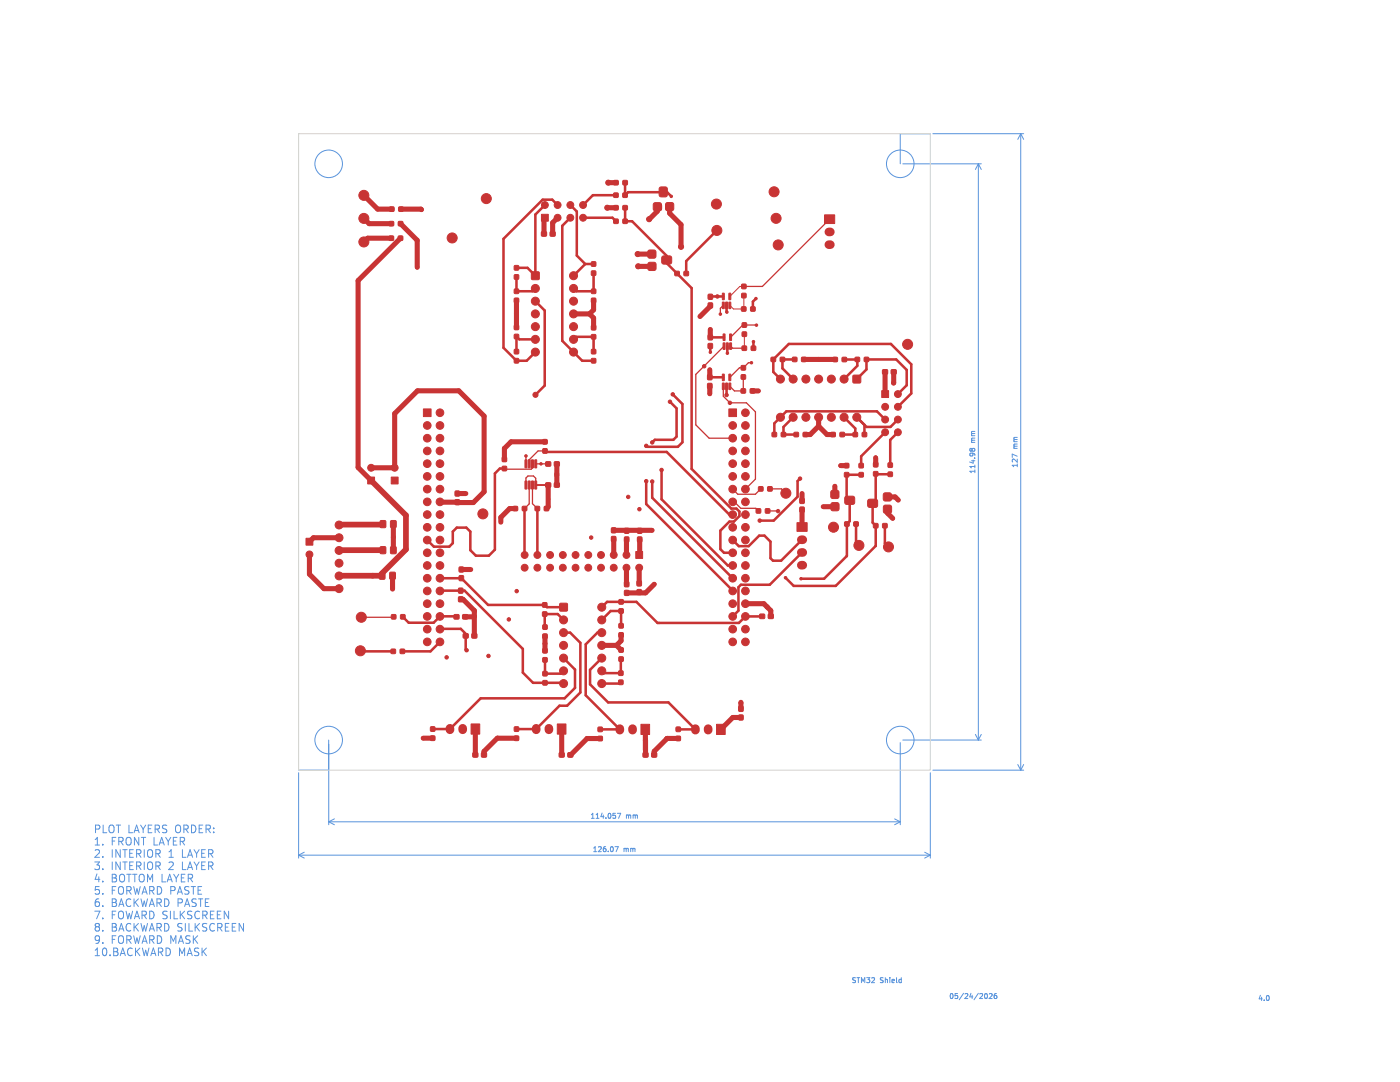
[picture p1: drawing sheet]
<svg xmlns="http://www.w3.org/2000/svg" width="279mm" height="216mm" viewBox="0 0 279 216" stroke-linecap="round" stroke-linejoin="round" font-family="sans-serif">
<defs><g id="words">
<g font-size="2.1" fill="#5994dc">
<text x="18.6" y="166.4">PLOT LAYERS ORDER:</text>
<text x="18.6" y="168.8">1.</text>
<text x="18.6" y="171.3">2.</text>
<text x="18.6" y="173.7">3.</text>
<text x="22.1" y="168.8">FRONT LAYER</text>
<text x="22.1" y="171.3">INTERIOR 1</text>
<text x="22.1" y="173.7">INTERIOR 2</text>
<text x="36.4" y="171.3">LAYER</text>
<text x="36.4" y="173.7">LAYER</text>
<text x="18.6" y="176.2">4.</text>
<text x="18.6" y="178.6">5.</text>
<text x="22.1" y="176.2">BOTTOM LAYER</text>
<text x="22.1" y="178.6">FORWARD PASTE</text>
<text x="18.6" y="181.1">6.</text>
<text x="18.6" y="183.5">7.</text>
<text x="18.6" y="186">8.</text>
<text x="22.1" y="181.1">BACKWARD PASTE</text>
<text x="22.1" y="183.5">FOWARD SILKSCREEN</text>
<text x="22.1" y="186">BACKWARD SILKSCREEN</text>
<text x="18.6" y="188.4">9.</text>
<text x="18.6" y="190.9">10.BACKWARD</text>
<text x="22.1" y="188.4">FORWARD MASK</text>
<text x="35.5" y="190.9">MASK</text>
</g>
<g font-size="1.4" fill="#5994dc">
<text x="194.8" y="88.4" transform="rotate(-90 194.8 88.4)">mm</text>
<text x="203.3" y="89.6" transform="rotate(-90 203.3 89.6)">mm</text>
<text x="194.8" y="94.6" transform="rotate(-90 194.8 94.6)">114.98</text>
<text x="203.3" y="93.4" transform="rotate(-90 203.3 93.4)">127</text>
<text x="117.7" y="163.6">114.057</text>
<text x="124.9" y="163.6">mm</text>
<text x="118.2" y="170.2">126.07</text>
<text x="124.4" y="170.2">mm</text>
<text x="169.9" y="196.2">STM32</text>
<text x="175.6" y="196.2">Shield</text>
<text x="189.3" y="199.4">05/24/2026</text>
<text x="251" y="199.8">4.0</text>
</g>
</g></defs>
<g fill="#c83434" stroke="#c83434" stroke-width=".2">
<path d="M108.9 96.4h1v.8h-1z"/>
<path d="M110.7 96.4h.9v.8h-.9z"/>
<path d="M130.1 150.2h.9v.8h-.9z"/>
<path d="M128.4 150.2h.9v.8h-.9z"/>
<path d="M123.5 121.5h.9v.8h-.9z"/>
<path d="M123.5 119.7h.9v.8h-.9z"/>
<path d="M149.8 61.2h.9v.9h-.9z"/>
<path d="M148 61.2h.8v.9h-.8z"/>
<path d="M144.3 68.4l.4 .1-.1 1.2h-.3z"/>
<path d="M145 68.4l.3 .1v1.2h-.3z"/>
<path d="M145.6 68.4l.4 .1-.1 1.2h-.3z"/>
<path d="M145.6 66.7h.4l-.1 1.2h-.3z"/>
<path d="M144.3 66.7h.4l-.1 1.2h-.3z"/>
<path d="M122.1 105.3h.8v1h-.8z"/>
<path d="M122.1 107.1h.8v.9h-.8z"/>
<path d="M118.1 66.8h.8v.8h-.8z"/>
<path d="M118.1 65h.8v.8h-.8z"/>
<path d="M149.7 77.6h.9v.8h-.9z"/>
<path d="M147.9 77.6h.9v.8h-.9z"/>
<path d="M159.7 101.2h.8v.9h-.8z"/>
<path d="M159.7 99.5h.8v.9h-.8z"/>
<path d="M147.9 73h.9v.8h-.9z"/>
<path d="M147.9 74.8h.9v.8h-.9z"/>
<path d="M85.9 146.9h.9v.8h-.9z"/>
<path d="M85.9 145.1h.9v.8h-.9z"/>
<path d="M176.5 100.9l1-.1 .4 .2v1l-.1 .4h-1.1l-.3-.1-.1-1.1z"/>
<path d="M176.4 98.5l.3-.2 1.1 .1 .1 .3-.1 1.1-.3 .2-1.1-.1-.1-.3z"/>
<path d="M173.3 99.7h1.7l.2 .3-.1 1.1-.4 .2-1.4-.1-.1-.4v-.8z"/>
<path d="M151.6 122.6h1v.8h-1z"/>
<path d="M153.4 122.6h.9v.8h-.9z"/>
<path d="M153.2 97.1h.9v.9h-.9z"/>
<path d="M151.4 97.1h.8v.9h-.8z"/>
<path d="M108.1 42.8h1.3v1.3h-1.3z"/>
<path d="M113.4 150.2h.9v.8h-.9z"/>
<path d="M111.6 150.2h1v.8h-1z"/>
<path d="M102.7 66.7h.8v.9h-.8z"/>
<path d="M102.7 64.9h.8v.8h-.8z"/>
<path d="M78.1 129.6h.8v.8h-.8z"/>
<path d="M79.9 129.6h.8v.8h-.8z"/>
<path d="M130.5 40.5l1.1-.1 .3 .2 .1 1.1-.2 .3-1 .1-.4-.2v-1.1z"/>
<path d="M132.9 40.6l.3-.2 1.1 .1 .2 .3-.1 1.1-.3 .2-1.1-.1-.2-.4z"/>
<path d="M131.7 37.4l1.1-.1 .3 .2 .1 1.4-.2 .3-1 .1-.4-.2-.1-1.4z"/>
<path d="M102.7 146.9h.8v.8h-.8z"/>
<path d="M102.7 145.1h.8v.8h-.8z"/>
<path d="M75.9 109.1h1v1.3h-1z"/>
<path d="M78 109.1h1v1.3h-1z"/>
<path d="M102.7 57.7h.8v.8h-.8z"/>
<path d="M102.7 59.5h.8v.9h-.8z"/>
<path d="M124.3 36h.9v.9h-.9z"/>
<path d="M122.5 36h.8v.9h-.8z"/>
<path d="M159 104.3h2.1v1.7h-2.1z"/>
<path d="M108.6 101.1h.9v.8h-.9z"/>
<path d="M106.8 101.1h.9v.8h-.9z"/>
<path d="M77.7 47.1h.8v.8h-.8z"/>
<path d="M79.5 47.1h.8v.8h-.8z"/>
<path d="M174.4 94.1h.8v.9h-.8z"/>
<path d="M174.4 92.3h.8v.8h-.8z"/>
<path d="M127.9 144.5h1.7v2.1h-1.7z"/>
<path d="M108.4 124.7h.8v.8h-.8z"/>
<path d="M108.4 126.5h.8v.9h-.8z"/>
<path d="M167.7 86.3h.8v.8h-.8z"/>
<path d="M165.8 86.3h.9v.8h-.9z"/>
<path d="M141.3 68.6h.9v.9h-.9z"/>
<path d="M141.3 66.8h.9v1h-.9z"/>
<path d="M118.1 54.1h.8v.8h-.8z"/>
<path d="M118.1 52.3h.8v.8h-.8z"/>
<path d="M77.8 41.3h.8v.8h-.8z"/>
<path d="M79.6 41.3h.8v.8h-.8z"/>
<path d="M168.6 94.3h.8v.9h-.8z"/>
<path d="M168.6 92.5h.8v.8h-.8z"/>
<path d="M111.2 144.5h1.7v2h-1.7z"/>
<path d="M164.5 42.9h2.1v1.7h-2.1z"/>
<path d="M127.2 117.7h.8v.9h-.8z"/>
<path d="M127.2 115.9h.8v1h-.8z"/>
<path d="M111.7 120.4h1.5v1.5h-1.5z"/>
<path d="M176 78h1.3v1.3h-1.3z"/>
<path d="M158.2 71.3h.8v.8h-.8z"/>
<path d="M160 71.3h.8v.8h-.8z"/>
<path d="M92.5 126.5h.9v.8h-.9z"/>
<path d="M94.2 126.5h.9v.8h-.9z"/>
<path d="M171.5 94.3h.8v.9h-.8z"/>
<path d="M171.5 92.5h.8v.8h-.8z"/>
<path d="M170.7 71.3h.8v.8h-.8z"/>
<path d="M172.5 71.3h.8v.8h-.8z"/>
<path d="M165.9 98l.3-.2 1.1 .1 .1 .3v1.1l-.4 .2-1-.1-.2-.3z"/>
<path d="M165.9 100.5l.3-.2 1.1 .1 .2 .3-.1 1.1-.4 .1h-1l-.2-.4z"/>
<path d="M168.7 99.2l.3-.2 1.4 .1 .2 .3-.1 1.1-.3 .2-1.5-.1-.1-.4z"/>
<path d="M135 146.9h.8v.9h-.8z"/>
<path d="M135 145.1h.8v.8h-.8z"/>
<path d="M91.5 119.1h.9v1h-.9z"/>
<path d="M91.5 117.4h.9v.9h-.9z"/>
<path d="M127.3 105.4h.8v1h-.8z"/>
<path d="M127.3 107.2h.8v.9h-.8z"/>
<path d="M148.1 64.4h.9v.9h-.9z"/>
<path d="M148.1 66.3h.9v.8h-.9z"/>
<path d="M152.8 101.5h.8v.9h-.8z"/>
<path d="M150.9 101.5h.9v.9h-.9z"/>
<path d="M106.1 54.3h1.5v1.4h-1.5z"/>
<path d="M108.1 46.3h.9v.8h-.9z"/>
<path d="M109.8 46.3h1v.8h-1z"/>
<path d="M118.1 57.7h.8v.8h-.8z"/>
<path d="M118.1 59.5h.8v.9h-.8z"/>
<path d="M155.9 86.3h.9v.8h-.9z"/>
<path d="M154.1 86.3h.9v.8h-.9z"/>
<path d="M141.2 76.5h.9v1h-.9z"/>
<path d="M141.2 74.8h.9v.9h-.9z"/>
<path d="M147.5 141h.8v.9h-.8z"/>
<path d="M147.5 142.7h.8v.9h-.8z"/>
<path d="M73.4 95.2h1.4v1.4h-1.4z"/>
<path d="M144.2 76.4l.3 .1v1.2h-.3z"/>
<path d="M144.8 76.4l.4 .1-.1 1.2h-.3z"/>
<path d="M145.5 76.4l.3 .1v1.2h-.3z"/>
<path d="M145.5 74.7h.3v1.3l-.3-.1z"/>
<path d="M144.2 74.7h.3v1.3l-.3-.1z"/>
<path d="M91.7 113.2h.8v.9h-.8z"/>
<path d="M91.7 114.9h.8v.9h-.8z"/>
<path d="M148 56.7h.9v.9h-.9z"/>
<path d="M148 58.6h.9v.8h-.9z"/>
<path d="M100.3 91.2h.8v.9h-.8z"/>
<path d="M100.3 93.1h.8v.8h-.8z"/>
<path d="M118.1 69.7h.8v.9h-.8z"/>
<path d="M118.1 71.6h.8v.8h-.8z"/>
<path d="M168.1 71.3h.8v.8h-.8z"/>
<path d="M166.3 71.3h.8v.8h-.8z"/>
<path d="M90.6 122.7h1v.8h-1z"/>
<path d="M92.4 122.7h.9v.8h-.9z"/>
<path d="M129.3 50.1l.4-.2 1 .1 .2 .3-.1 1.1-.3 .1h-1.1l-.1-.4z"/>
<path d="M129.5 52.4l1-.1 .4 .2v1.1l-.1 .3-1.1 .1-.3-.2-.1-1.1z"/>
<path d="M132.1 51.2l.4-.1h1.4l.2 .4-.1 1-.4 .2-1.4-.1-.1-.3z"/>
<path d="M78.1 95.2h1.3v1.4h-1.3z"/>
<path d="M102.7 69.7h.8v.9h-.8z"/>
<path d="M102.7 71.6h.8v.8h-.8z"/>
<path d="M122.5 38.5h.8v.9h-.8z"/>
<path d="M124.3 38.5h.9v.9h-.9z"/>
<path d="M119.4 146.9h.8v.9h-.8z"/>
<path d="M119.4 145.1h.8v.9h-.8z"/>
<path d="M124.7 105.4h.8v1h-.8z"/>
<path d="M124.7 107.2h.8v.9h-.8z"/>
<path d="M75.8 114.2h1v1.3h-1z"/>
<path d="M77.8 114.2h1.1v1.3h-1.1z"/>
<path d="M176.2 104.5h.8v.8h-.8z"/>
<path d="M174.4 104.5h.8v.8h-.8z"/>
<path d="M158.5 86.3h.8v.8h-.8z"/>
<path d="M160.3 86.3h.8v.8h-.8z"/>
<path d="M90.9 99.7h.8v1h-.8z"/>
<path d="M90.9 98h.8v.9h-.8z"/>
<path d="M123.5 124.5h.9v.8h-.9z"/>
<path d="M123.5 126.3h.9v.8h-.9z"/>
<path d="M170.3 74.9h1.4v1.5h-1.4z"/>
<path d="M123.5 131.1h.9v.8h-.9z"/>
<path d="M123.5 129.3h.9v.8h-.9z"/>
<path d="M124.7 117.8h.8v1h-.8z"/>
<path d="M124.7 116.1h.8v.9h-.8z"/>
<path d="M122.5 43.7h.8v.9h-.8z"/>
<path d="M124.3 43.7h.9v.9h-.9z"/>
<path d="M143 144.5h1.7v2.1h-1.7z"/>
<path d="M102.7 54.9h.8v.8h-.8z"/>
<path d="M102.7 53h.8v.9h-.8z"/>
<path d="M176.2 73.8h.9v.8h-.9z"/>
<path d="M177.9 73.8h.9v.8h-.9z"/>
<path d="M108.9 92.2h1v.8h-1z"/>
<path d="M110.7 92.2h.9v.8h-.9z"/>
<path d="M108.4 134h.8v.8h-.8z"/>
<path d="M108.4 135.8h.8v.9h-.8z"/>
<path d="M108.4 131.3h.8v.8h-.8z"/>
<path d="M108.4 129.4h.8v.9h-.8z"/>
<path d="M61.1 107.4h1.3v1.4h-1.3z"/>
<path d="M155.7 71.3h.9v.8h-.9z"/>
<path d="M153.9 71.3h.8v.8h-.8z"/>
<path d="M96.1 150.2h1v.8h-1z"/>
<path d="M94.4 150.2h.9v.8h-.9z"/>
<path d="M149.9 69.1h.9v.8h-.9z"/>
<path d="M148.1 69.1h.9v.8h-.9z"/>
<path d="M106.7 91.8h.4l-.1 1.6-.3-.1z"/>
<path d="M106.1 91.8h.4l-.1 1.6-.3-.1z"/>
<path d="M105.4 91.8h.4l-.1 1.6-.3-.1z"/>
<path d="M104.8 91.8h.4l-.1 1.6-.3-.1z"/>
<path d="M104.8 96l.4 .1-.1 1.5-.3-.1z"/>
<path d="M105.4 96l.4 .1-.1 1.5-.3-.1z"/>
<path d="M106.1 96l.4 .1-.1 1.5-.3-.1z"/>
<path d="M106.7 96l.4 .1-.1 1.5-.3-.1z"/>
<path d="M84.5 81.6h1.5v1.5h-1.5z"/>
<path d="M145.5 81.6h1.5v1.5h-1.5z"/>
<path d="M177.3 94.2h.8v.9h-.8z"/>
<path d="M177.3 92.4h.8v.8h-.8z"/>
<path d="M123.5 133.9h.8v.8h-.8z"/>
<path d="M123.5 135.7h.8v.9h-.8z"/>
<path d="M141.4 60.5h.8v.9h-.8z"/>
<path d="M141.4 58.7h.8v1h-.8z"/>
<path d="M170.3 86.3h.8v.8h-.8z"/>
<path d="M172.1 86.3h.8v.8h-.8z"/>
<path d="M108.4 87.7h.8v.9h-.8z"/>
<path d="M108.4 89.6h.8v.8h-.8z"/>
<path d="M75.9 103.9h1v1.3h-1z"/>
<path d="M78 103.9h1v1.3h-1z"/>
<path d="M77.7 44.2h.8v.8h-.8z"/>
<path d="M79.5 44.2h.9v.8h-.9z"/>
<path d="M94 144.5h1.7v2h-1.7z"/>
<path d="M108.3 122.1h.8v.8h-.8z"/>
<path d="M108.3 120.3h.8v.8h-.8z"/>
<path d="M78.1 122.7h.9v.8h-.9z"/>
<path d="M80 122.7h.8v.8h-.8z"/>
<path d="M136.5 54.2h.9v.8h-.9z"/>
<path d="M134.7 54.2h.8v.8h-.8z"/>
<path d="M124.3 41h.9v.9h-.9z"/>
<path d="M122.5 41h.8v.9h-.8z"/>
<path d="M144.2 60.3h.3v1.3l-.3-.1z"/>
<path d="M144.8 60.3h.4l-.1 1.3-.3-.1z"/>
<path d="M145.5 60.3h.3v1.3l-.3-.1z"/>
<path d="M145.5 58.5l.3 .1v1.2h-.3z"/>
<path d="M144.2 58.5l.3 .1v1.2h-.3z"/>
<path d="M170.4 104.2h.9v.8h-.9z"/>
<path d="M168.6 104.2h.8v.8h-.8z"/>
<path d="M102.4 101.1h.9v.8h-.9z"/>
<path d="M104.3 101.1h.8v.8h-.8z"/>
<path d="M126.9 110.1h1.3v1.3h-1.3z"/>
<circle cx="97.1" cy="39.6" r="1"/>
<circle cx="72.1" cy="123.2" r="1"/>
<circle cx="143.1" cy="46" r="1"/>
<circle cx="72.6" cy="43.6" r="1"/>
<circle cx="72.6" cy="48.3" r="1"/>
<circle cx="154.9" cy="43.6" r="1"/>
<circle cx="111.3" cy="43.4" r=".68"/>
<circle cx="113.8" cy="43.4" r=".68"/>
<circle cx="116.4" cy="43.4" r=".68"/>
<circle cx="108.7" cy="40.9" r=".68"/>
<circle cx="111.3" cy="40.9" r=".68"/>
<circle cx="113.8" cy="40.9" r=".68"/>
<circle cx="116.4" cy="40.9" r=".68"/>
<circle cx="181.1" cy="68.7" r="1"/>
<circle cx="155.3" cy="48.9" r="1"/>
<circle cx="112.5" cy="123.7" r=".8"/>
<circle cx="112.5" cy="126.2" r=".8"/>
<circle cx="112.5" cy="128.8" r=".8"/>
<circle cx="112.5" cy="131.3" r=".8"/>
<circle cx="112.5" cy="133.9" r=".8"/>
<circle cx="112.5" cy="136.4" r=".8"/>
<circle cx="120.1" cy="136.4" r=".8"/>
<circle cx="120.1" cy="133.9" r=".8"/>
<circle cx="120.1" cy="131.3" r=".8"/>
<circle cx="120.1" cy="128.8" r=".8"/>
<circle cx="120.1" cy="126.2" r=".8"/>
<circle cx="120.1" cy="123.7" r=".8"/>
<circle cx="120.1" cy="121.2" r=".8"/>
<circle cx="176.7" cy="81.2" r=".68"/>
<circle cx="176.7" cy="83.7" r=".68"/>
<circle cx="176.7" cy="86.3" r=".68"/>
<circle cx="179.2" cy="78.6" r=".68"/>
<circle cx="179.2" cy="81.2" r=".68"/>
<circle cx="179.2" cy="83.7" r=".68"/>
<circle cx="179.2" cy="86.3" r=".68"/>
<circle cx="72.6" cy="39" r="1"/>
<circle cx="67.7" cy="104.8" r=".79"/>
<circle cx="67.7" cy="107.3" r=".79"/>
<circle cx="67.7" cy="109.8" r=".79"/>
<circle cx="67.7" cy="112.4" r=".79"/>
<circle cx="67.7" cy="114.9" r=".79"/>
<circle cx="67.7" cy="117.5" r=".79"/>
<circle cx="166.3" cy="105.2" r="1"/>
<circle cx="171.4" cy="108.8" r="1"/>
<circle cx="106.8" cy="57.6" r=".8"/>
<circle cx="106.8" cy="60.1" r=".8"/>
<circle cx="106.8" cy="62.6" r=".8"/>
<circle cx="106.8" cy="65.2" r=".8"/>
<circle cx="106.8" cy="67.7" r=".8"/>
<circle cx="106.8" cy="70.3" r=".8"/>
<circle cx="114.5" cy="70.3" r=".8"/>
<circle cx="114.5" cy="67.7" r=".8"/>
<circle cx="114.5" cy="65.2" r=".8"/>
<circle cx="114.5" cy="62.6" r=".8"/>
<circle cx="114.5" cy="60.1" r=".8"/>
<circle cx="114.5" cy="57.6" r=".8"/>
<circle cx="114.5" cy="55" r=".8"/>
<circle cx="74.1" cy="93.3" r=".68"/>
<circle cx="154.5" cy="38.3" r="1"/>
<circle cx="78.8" cy="93.3" r=".68"/>
<circle cx="168.5" cy="75.6" r=".8"/>
<circle cx="165.9" cy="75.6" r=".8"/>
<circle cx="163.4" cy="75.6" r=".8"/>
<circle cx="160.8" cy="75.6" r=".8"/>
<circle cx="158.3" cy="75.6" r=".8"/>
<circle cx="155.8" cy="75.6" r=".8"/>
<circle cx="155.8" cy="83.3" r=".8"/>
<circle cx="158.3" cy="83.3" r=".8"/>
<circle cx="160.8" cy="83.3" r=".8"/>
<circle cx="163.4" cy="83.3" r=".8"/>
<circle cx="165.9" cy="83.3" r=".8"/>
<circle cx="168.5" cy="83.3" r=".8"/>
<circle cx="171" cy="83.3" r=".8"/>
<circle cx="71.9" cy="129.9" r="1"/>
<circle cx="96.4" cy="102.5" r="1"/>
<circle cx="156.8" cy="98.4" r="1"/>
<circle cx="61.8" cy="110.6" r=".68"/>
<circle cx="90.2" cy="47.5" r="1"/>
<circle cx="87.8" cy="82.4" r=".77"/>
<circle cx="85.3" cy="84.9" r=".77"/>
<circle cx="87.8" cy="84.9" r=".77"/>
<circle cx="85.3" cy="87.4" r=".77"/>
<circle cx="87.8" cy="87.4" r=".77"/>
<circle cx="85.3" cy="90" r=".77"/>
<circle cx="87.8" cy="90" r=".77"/>
<circle cx="85.3" cy="92.5" r=".77"/>
<circle cx="87.8" cy="92.5" r=".77"/>
<circle cx="85.3" cy="95.1" r=".77"/>
<circle cx="87.8" cy="95.1" r=".77"/>
<circle cx="85.3" cy="97.6" r=".77"/>
<circle cx="87.8" cy="97.6" r=".77"/>
<circle cx="85.3" cy="100.1" r=".77"/>
<circle cx="87.8" cy="100.1" r=".77"/>
<circle cx="85.3" cy="102.7" r=".77"/>
<circle cx="87.8" cy="102.7" r=".77"/>
<circle cx="85.3" cy="105.2" r=".77"/>
<circle cx="87.8" cy="105.2" r=".77"/>
<circle cx="85.3" cy="107.8" r=".77"/>
<circle cx="87.8" cy="107.8" r=".77"/>
<circle cx="85.3" cy="110.3" r=".77"/>
<circle cx="87.8" cy="110.3" r=".77"/>
<circle cx="85.3" cy="112.8" r=".77"/>
<circle cx="87.8" cy="112.8" r=".77"/>
<circle cx="85.3" cy="115.4" r=".77"/>
<circle cx="87.8" cy="115.4" r=".77"/>
<circle cx="85.3" cy="117.9" r=".77"/>
<circle cx="87.8" cy="117.9" r=".77"/>
<circle cx="85.3" cy="120.5" r=".77"/>
<circle cx="87.8" cy="120.5" r=".77"/>
<circle cx="85.3" cy="123" r=".77"/>
<circle cx="87.8" cy="123" r=".77"/>
<circle cx="85.3" cy="125.5" r=".77"/>
<circle cx="87.8" cy="125.5" r=".77"/>
<circle cx="85.3" cy="128.1" r=".77"/>
<circle cx="87.8" cy="128.1" r=".77"/>
<circle cx="148.8" cy="82.4" r=".77"/>
<circle cx="146.2" cy="84.9" r=".77"/>
<circle cx="148.8" cy="84.9" r=".77"/>
<circle cx="146.2" cy="87.4" r=".77"/>
<circle cx="148.8" cy="87.4" r=".77"/>
<circle cx="146.2" cy="90" r=".77"/>
<circle cx="148.8" cy="90" r=".77"/>
<circle cx="146.2" cy="92.5" r=".77"/>
<circle cx="148.8" cy="92.5" r=".77"/>
<circle cx="146.2" cy="95.1" r=".77"/>
<circle cx="148.8" cy="95.1" r=".77"/>
<circle cx="146.2" cy="97.6" r=".77"/>
<circle cx="148.8" cy="97.6" r=".77"/>
<circle cx="146.2" cy="100.1" r=".77"/>
<circle cx="148.8" cy="100.1" r=".77"/>
<circle cx="146.2" cy="102.7" r=".77"/>
<circle cx="148.8" cy="102.7" r=".77"/>
<circle cx="146.2" cy="105.2" r=".77"/>
<circle cx="148.8" cy="105.2" r=".77"/>
<circle cx="146.2" cy="107.8" r=".77"/>
<circle cx="148.8" cy="107.8" r=".77"/>
<circle cx="146.2" cy="110.3" r=".77"/>
<circle cx="148.8" cy="110.3" r=".77"/>
<circle cx="146.2" cy="112.8" r=".77"/>
<circle cx="148.8" cy="112.8" r=".77"/>
<circle cx="146.2" cy="115.4" r=".77"/>
<circle cx="148.8" cy="115.4" r=".77"/>
<circle cx="146.2" cy="117.9" r=".77"/>
<circle cx="148.8" cy="117.9" r=".77"/>
<circle cx="146.2" cy="120.5" r=".77"/>
<circle cx="148.8" cy="120.5" r=".77"/>
<circle cx="146.2" cy="123" r=".77"/>
<circle cx="148.8" cy="123" r=".77"/>
<circle cx="146.2" cy="125.5" r=".77"/>
<circle cx="148.8" cy="125.5" r=".77"/>
<circle cx="146.2" cy="128.1" r=".77"/>
<circle cx="148.8" cy="128.1" r=".77"/>
<circle cx="177.3" cy="109.1" r="1"/>
<circle cx="143" cy="40.7" r="1"/>
<circle cx="127.6" cy="113.3" r=".68"/>
<circle cx="125" cy="110.7" r=".68"/>
<circle cx="125" cy="113.3" r=".68"/>
<circle cx="122.5" cy="110.7" r=".68"/>
<circle cx="122.5" cy="113.3" r=".68"/>
<circle cx="119.9" cy="110.7" r=".68"/>
<circle cx="119.9" cy="113.3" r=".68"/>
<circle cx="117.4" cy="110.7" r=".68"/>
<circle cx="117.4" cy="113.3" r=".68"/>
<circle cx="114.9" cy="110.7" r=".68"/>
<circle cx="114.9" cy="113.3" r=".68"/>
<circle cx="112.3" cy="110.7" r=".68"/>
<circle cx="112.3" cy="113.3" r=".68"/>
<circle cx="109.8" cy="110.7" r=".68"/>
<circle cx="109.8" cy="113.3" r=".68"/>
<circle cx="107.2" cy="110.7" r=".68"/>
<circle cx="107.2" cy="113.3" r=".68"/>
<circle cx="104.7" cy="110.7" r=".68"/>
<circle cx="104.7" cy="113.3" r=".68"/>
<circle cx="145.1" cy="62.3" r=".25"/>
<circle cx="150.9" cy="59.6" r=".25"/>
<circle cx="111.1" cy="94.6" r=".34"/>
<circle cx="151.3" cy="78" r=".34"/>
<circle cx="145" cy="78.8" r=".34"/>
<circle cx="129.5" cy="43.7" r=".51"/>
<circle cx="178.3" cy="76.4" r=".34"/>
<circle cx="93" cy="98.5" r=".25"/>
<circle cx="174.8" cy="91.3" r=".34"/>
<circle cx="139.7" cy="63.1" r=".34"/>
<circle cx="103.1" cy="62.5" r=".34"/>
<circle cx="141.8" cy="70.3" r=".25"/>
<circle cx="160.1" cy="98.5" r=".25"/>
<circle cx="121.4" cy="36.5" r=".51"/>
<circle cx="121.2" cy="41.5" r=".51"/>
<circle cx="166.6" cy="97" r=".34"/>
<circle cx="141.7" cy="78.6" r=".34"/>
<circle cx="167.7" cy="92.9" r=".34"/>
<circle cx="105" cy="91" r=".25"/>
<circle cx="78.5" cy="107.2" r=".34"/>
<circle cx="178.2" cy="103.4" r=".34"/>
<circle cx="145.2" cy="70.5" r=".25"/>
<circle cx="163.4" cy="71.7" r=".25"/>
<circle cx="150.4" cy="68.2" r=".25"/>
<circle cx="127.3" cy="50.7" r=".51"/>
<circle cx="101.5" cy="123.6" r=".34"/>
<circle cx="118" cy="107.3" r=".34"/>
<circle cx="97.5" cy="130.9" r=".34"/>
<circle cx="127.6" cy="101.6" r=".34"/>
<circle cx="141.8" cy="65.7" r=".34"/>
<circle cx="141.7" cy="73.8" r=".34"/>
<circle cx="109.4" cy="99.6" r=".34"/>
<circle cx="99.9" cy="104.2" r=".25"/>
<circle cx="84.1" cy="41.8" r=".34"/>
<circle cx="143.2" cy="59.2" r=".34"/>
<circle cx="179.3" cy="99.8" r=".34"/>
<circle cx="100.7" cy="89.5" r=".34"/>
<circle cx="135.9" cy="49.3" r=".51"/>
<circle cx="127.4" cy="53.1" r=".51"/>
<circle cx="164.3" cy="101.1" r=".29"/>
<circle cx="83.3" cy="53.3" r=".34"/>
<circle cx="108" cy="92.6" r=".25"/>
<circle cx="93.1" cy="129.7" r=".34"/>
<circle cx="134" cy="39.2" r=".25"/>
<circle cx="156.8" cy="115.3" r=".25"/>
<circle cx="151" cy="64.9" r=".25"/>
<circle cx="99.3" cy="147.3" r=".34"/>
<circle cx="84.5" cy="147.3" r=".34"/>
<circle cx="125.4" cy="99.2" r=".34"/>
<circle cx="94.7" cy="122" r=".34"/>
<circle cx="94" cy="113.7" r=".25"/>
<circle cx="103.1" cy="118" r=".34"/>
<circle cx="108.8" cy="128.4" r=".34"/>
<circle cx="130.6" cy="116.6" r=".34"/>
<circle cx="130.1" cy="105.8" r=".34"/>
<circle cx="89.1" cy="131.2" r=".34"/>
<circle cx="78.3" cy="117.5" r=".34"/>
<circle cx="117.1" cy="147.4" r=".34"/>
<circle cx="147.9" cy="140.3" r=".34"/>
<circle cx="133.1" cy="147.4" r=".34"/>
<circle cx="153.1" cy="121.1" r=".34"/>
<circle cx="150" cy="72.4" r=".25"/>
<circle cx="159.9" cy="115.5" r=".25"/>
<circle cx="155.3" cy="102" r=".34"/>
<circle cx="143.8" cy="62.7" r=".25"/>
<circle cx="140.5" cy="73.1" r=".34"/>
<circle cx="145.7" cy="80.4" r=".34"/>
<circle cx="132" cy="93.8" r=".34"/>
<circle cx="134.3" cy="78.7" r=".34"/>
<circle cx="129" cy="96" r=".34"/>
<circle cx="129" cy="89" r=".34"/>
<circle cx="106.9" cy="78.8" r=".51"/>
<circle cx="130.2" cy="88.3" r=".34"/>
<circle cx="130.2" cy="96.1" r=".34"/>
<circle cx="159.7" cy="95.5" r=".34"/>
<circle cx="151.6" cy="103.9" r=".34"/>
<circle cx="133.7" cy="80.2" r=".34"/>
</g>
<g fill="none" stroke="#c83434" stroke-width="1.7">
<path d="M165.4 46.3h.3M165.4 48.8h.3M159.9 107.7h.3M159.9 110.2h.3M159.9 112.8h.3M89.8 145.3v.3M92.3 145.3v.3M107 145.3v.3M109.5 145.3v.3M123.7 145.4v.3M126.2 145.4v.3M138.8 145.4v.3"/>
<path d="M141.3 145.4v.3"/>
</g>
<g fill="none" stroke="#c83434" stroke-width=".2">
<path d="M148.5 57.2h-.8l-2 2M148.5 59l-.1 2.7h-2l-.7-.8M107.2 78.5l-.3 .3M141.7 78.6h.1M141.8 70.3h.1M144.3 75.3h.1M144.5 67.3h.1M145 62.2l.1 .1M145.2 70.5h.1M148.2 64.9h.4M148.4 75.2h-.1M148.6 66.7l-.1 2.8"/>
<path d="M174.8 94.5l.1 .1M146.2 117.7v.2"/>
</g>
<g fill="none" stroke="#c83434" stroke-width="1">
<path d="M72.6 39l2.8 2.7h2.8M121.4 36.4h1.5M72.6 43.6l1.1 1h4.4M78.1 47.5h-4.7l-.8 .8M79.9 47.5l-8.4 8.5v37.3l2.6 2.6M79.9 44.6l3.4 3.4v5.3M80 41.7l4.1 .1M103.1 59.9v5.4M108.6 43.6v3.1M111.3 43.4l-1 1v2.3M118.5 59.9v1.9l-.8 .8M121.2 41.5h1.7"/>
<path d="M127.3 50.7h2.8M127.4 53.1v.1M127.4 53.2h2.7M131.2 41.3v.8l-1.6 1.6M133.6 41.2v1.4l2.3 2.2v4.5M114.5 62.6h3.2M117.7 62.6l.8 .8v2M141.7 73.8v1.5M141.7 77v1.6M141.8 65.8v1.5M141.8 60.9v.2l-2.1 2M150.2 78h1.1"/>
<path d="M160.4 71.7h6.3M176.6 74.2l.1 4.4M178.4 74.2l-.1 2.2M74.1 93.3h4.7v-10.8l4.5-4.5h8.3l5 5v15.1l-2.1 2.2-6.6-.1M91.3 98.5h1.7M108.8 88.2h-6.8l-1.3 1.3v2.2M109.4 96.8v4.3l-.3 .4M111.1 92.6v4.2M160.1 98.5v1.5M163.4 85l-1.7 1.7h-1M163.4 85l1.6 1.7h1.3M163.4 83.3v1.7"/>
<path d="M166.6 97v1.7M167.8 92.9h1.2M174.8 91.4v1.3M177.1 99.2h1.5l.7 .6M61.8 110.6v4l2.8 2.9h3.1M67.7 107.3h-5.2l-.7 .8M78.3 114.9v2.6M78.5 104.6v5.2M91.9 119.6h.5l2.3 2.2v5.1M92.1 113.6h1.8M102.9 101.5h-1.2l-1.8 1.7v1M122.5 107.5v3.2"/>
<path d="M122.5 105.8h7.6M125 113.3l.1 3.3M125.1 107.6l-.1 3.1M127.6 113.3v3.1M127.7 107.6l-.1 3.1M130.6 116.6l-1.8 1.7h-3.7M160.1 101.7v3.5M164.3 101.1h2.3M177.1 101.6v.8l1.1 1M94.7 123l-1.9 .1M108.8 126.9v2.9M120.1 128.8h2.9"/>
<path d="M123 128.8l1 .9M124 126.7v1.2l-1 .9M148.8 120.5h3.6l1.4 1.3v1.2M84.5 147.3h1.9M94.9 145.5v5.1M103.1 147.3h-3.8l-2.7 2.6v.7M112.1 145.5v5.1M117.2 147.4l-3.4 3.2M117.2 147.4h.1M117.2 147.4h2.6M128.8 145.5v5.1M128.8 147.7h.1"/>
<path d="M133.1 147.3h.1M133.1 147.3l-2.5 2.6v.7M133.1 147.3h2.3M147.9 143.2h-1.7l-2.3 2.3M147.9 140.1v1.3"/>
</g>
<g fill="none" stroke="#c83434" stroke-width=".51">
<path d="M122.9 39h-4.6l-1.9 1.9M124.7 36.5v2.5l.6-.6h7.8l.6 .6M103.1 55.3v2.8h3.2l.5-.5M108.7 43.4l-.1 .2M108.7 40.9l-1.9 1.9v12.2l-1.5-1.6h-2.2M111.3 40.9l-1.1-1.1h-1.9l-7.8 7.9v21.7l2.6 2.6h2l1.7-1.7M113.8 43.4l-1.6 1.7v22.9l4 4h2.3M113.8 40.9l1.3 1.3v8.8l1.7 1.7M116.4 43.4h5.8l.7 .8M116.8 52.7h1.7M116.8 52.7l-2.3 2.3M118.5 54.5v3.6h-3.5l-.5-.5"/>
<path d="M124.8 41.5v2.7h1.4l6.9 6.9v1.4l4.9 5v36.1l7.9 7.9h1.1l.6 .6v.9l-1.1 1.1h-.9l-1.8 1.8v3.7l.7 .7h1.7M143.1 46l-6.1 6.1v2.5M144.4 59.2h-2.6M150.9 59.6l-.6 .6v1.5M106.8 67.7h-3.2l-.5-.5v3M106.8 60.1l1.9 1.9v14.9l-1.8 1.9M114.5 67.7l.5-.5h3.5v3M134.2 78.7l2 1.9v7.7l-.9 .9h-6.1l-.2-.2M141.7 75.3h2.6M141.8 69v1.3M141.8 67.3h2.7M145 60.9v1.3"/>
<path d="M145 77.1v1.7M145.2 69.1v1.4M150.4 68.2v1.3M155.8 75.6l-1.5-1.4v-2.5l3.1-3.1h20.4l4.1 4.1v5.8l-2.7 2.7M158.6 71.7h-2.4v1.8l2.1 2.1M168.5 71.7h2.6M171 75.6l1.9-1.9v-2h6l2 2.1v3.1l-1.7 1.7M171.1 71.7h.1M171.1 71.7v1.3l-2.6 2.6M100.7 93.5h-.9l-1 1v15.2l-1.2 1.2h-2.6l-1.1-1.1v-3.7l-.8-.8h-1.9l-.8 .8v2.3l-.7 .7h-3.1l-1.3-1.3M109 90.2h24.1l12.5 12.5h.6M109.4 92.6h.1"/>
<path d="M129 89h.1M129 96.2v4.4l17.2 17.2M130.2 96.1v3.2l16 16.1M132 93.7v5.9l13.3 13.2h.9M133.7 80.2l1.3 1.3v5.6l-.6 .7h-3.7l-.5 .5M158.3 83.3l-1.9 1.9v1.5h2.5M159.7 95.5l-.5 .5v3.1l-4.8 4.8h-2.8M168.5 83.3l2.2 2.2v1.2h-2.6M171 83.3l1.9 1.9h4.8l1.5-1.5M171.9 94.7h-2.9v4.5l.6 .6v4.2l-.6 .6v6.3l-4.5 4.6h-4.6M172.5 84.8v1.9M174.8 94.5v5.3l-.6 .6v3.9l.6 .6v4l-8 8h-8.4l-1.6-1.6"/>
<path d="M174.9 94.6h2.8M176.7 86.3l-4.8 4.7v1.9M176.7 83.7l-1.7-1.6h-18.1l-2.4 2.4v2.2M179.2 86.3l-1.5 1.5v5M87.8 117.9h4.9l11.6 11.6v4.7l2.1 2h5.9l.2 .2M87.8 100.1l.1 .1M87.8 115.4h4.1M91.9 119.6v.2M92.1 115.4l5.3 5.3h11.3l.5 .5h3.3l-.5-.5M104.7 101.5v9.2M107.2 101.5v9.2M122.5 110.7h.1"/>
<path d="M125 113.3h.1M127.8 107.5l-.1 .1-.1-.1M160.1 110.2l-6.5 6.5h-5.7l-.5 .5v4.7l-1.2 1.1M160.1 107.7l-4.2 4.2h-1.6l-.5-.5v-3.3l-1.2-1.2h-1.1l-2.1 2.1h-2l-1.2-1.2M170.8 104.6v3.7l.6 .5M176.6 104.9v3.5l.7 .7M72 130h6.5M87.8 125.5h4.2l.9 1M87.8 128.1l-1.9 1.9h-5.6M91 123h-3.2l-1.3 1.3h-4.9l-1.2-1.2M92.9 126.9v2.7l.3 .2M94.5 126.7l.2 .2"/>
<path d="M108.8 131.7v2.7h3.1l.6-.5M112.5 123.7l-1.2-1.2h-2.6l.1 2.6M112.5 131.3l2.3 2.3v3.7l-2.1 2h-16.8l-6.1 6.2M112.5 126.2h1.3l2 2.1v9.9l-2.6 2.6h-1.5l-4.7 4.7h-3.9M120.1 121.2l1.1-1.1h5.8l4.2 4.2h16.3l1.3-1.3h3.3M120.1 131.3l-2.3 2.4v2.9l3.6 3.6h12l5.4 5.3h-3.4M120.1 126.2h-.9l-2.3 2.4v10.1l6.8 6.8h-3.9M120.1 123.7l1.8-1.8h2.1v3M123.9 136.1l-.3 .3h-3.5M124 131.5l-.1 2.8h-3.3l-.5-.4M152.1 123h.1M86.4 145.5h3.4"/>
<path d="M89.8 145.5h.1"/>
</g>
<path d="M131.8 41v.7M67.7 105v.1M67.7 114.9h.1" fill="none" stroke="#c83434" stroke-width=".76"/>
<g fill="none" stroke="#c83434" stroke-width=".25">
<path d="M124.8 36.4l-.1 .1M133.7 39l.3 .2M165.6 43.7l-13.5 13.5h-3.6M144.4 77.1v2l1.3 1.3h3.3l1.8 1.8v13.4l-2 2M144.4 60.9l-.6 .6v1.2M144.5 69.1l-5.6 5.6v10.1l2.6 2.6h4.7M145.8 69.1l.4 .4h2.3M148.2 64.9l-2.4 2.4M148.3 75.2v2.8h-1.7l-.9-.9M148.6 64.9h2.3M150 72.4h-.6l-1 1h-.8l-1.9 1.9M105 91v1.6"/>
<path d="M105 96.8v-1.4l.4-.4h1.1l.4 .4v1.4M105.6 96.8v3.7l-.9 1M106.3 92.6v.8l-.3 .2h-5.2l-.1-.1M106.3 96.8v3.7l.9 1M106.9 92.6h2.5M109 90.2l-.2-.2h-1.4l-1.8 1.7v.9M131.9 93.7h.1M151.8 97.6l-1 1h-3.6l-1-1M153.6 97.6h2.4l.8 .8M104.7 110.7h.1M146.2 100.1h.4l1.2 1.3h3l.6 .6M153.2 102h2.1"/>
<path d="M71.9 129.9l.1 .1M78.6 123.1l-6.5 .1M87.8 123h.1M91 123l.1 .1M92.9 126.5v.4M107 145.5h.1M119.8 145.5h.1M135.4 145.5h.1"/>
</g>
<path d="M74.1 95.9l6.9 6.9v6.8l-4.7 4.8v.5h-8.6M67.7 109.8h8.7M67.8 104.7h8.7" fill="none" stroke="#c83434" stroke-width="1.1"/>
<path d="M106.9 96.8h2.5" fill="none" stroke="#c83434" stroke-width=".38"/>
<g fill="none" stroke="#5994dc" stroke-width=".2">
<path d="M180.2 32.7h15.6M185.7 26.7h-6v6M186.2 26.7h18.1M195.2 32.7v115M195.2 32.7l.6 1.1M195.2 32.7l-.5 1.1M203.7 26.7v127M203.7 26.7l.6 1.1M203.7 26.7l-.6 1.1M194 89.8l-.1 .2M194 89.7l-.2-.2h-.2v.5M194 89.7l.2-.2h.3v.5"/>
<path d="M194 89.7v.1M194 89.8l.1 .2M203 91l-1-.4v.7M59.6 153.7h6M59.6 154.2v17M65.6 147.7v16.9M179.7 148.2v16.4M180.2 147.7h15.6M185.7 154.2v17M186.2 153.7h18.1M194.7 146.5l.5 1.2M195.8 146.5l-.6 1.2"/>
<path d="M203.1 152.6l.6 1.1M204.3 152.6l-.6 1.1M59.6 170.6h126.1M59.6 170.6l1.1 .6M60.7 170.1l-1.1 .5M65.6 164h114.1M65.6 164l1.1 .6M66.7 163.4l-1.1 .6M122.7 168.9h.7l-.4 1M123.2 162.3h.7l-.5 1M178.5 163.4l1.2 .6M179.7 164l-1.2 .6"/>
<path d="M184.5 170.1l1.2 .5M185.7 170.6l-1.2 .6M196.7 198.2a.53 .53 0 0 1 .4 .5 .53 .53 0 0 1-.4 .5M197.4 198.3l.4-.1 .2 .3-.6 .7h.6M198.9 198.2l-.5 .3v.6l.2 .1h.3v-.5l-.3-.1-.2 .2"/>
<circle cx="65.6" cy="32.7" r="2.75"/>
<circle cx="179.7" cy="32.7" r="2.75"/>
<circle cx="65.6" cy="147.7" r="2.75"/>
<circle cx="179.7" cy="147.7" r="2.75"/>
</g>
<path d="M59.6 26.7h126.1v127h-126.1z" fill="none" stroke="#d0d2cd" stroke-width=".2"/>
<use href="#words"/>
</svg>
